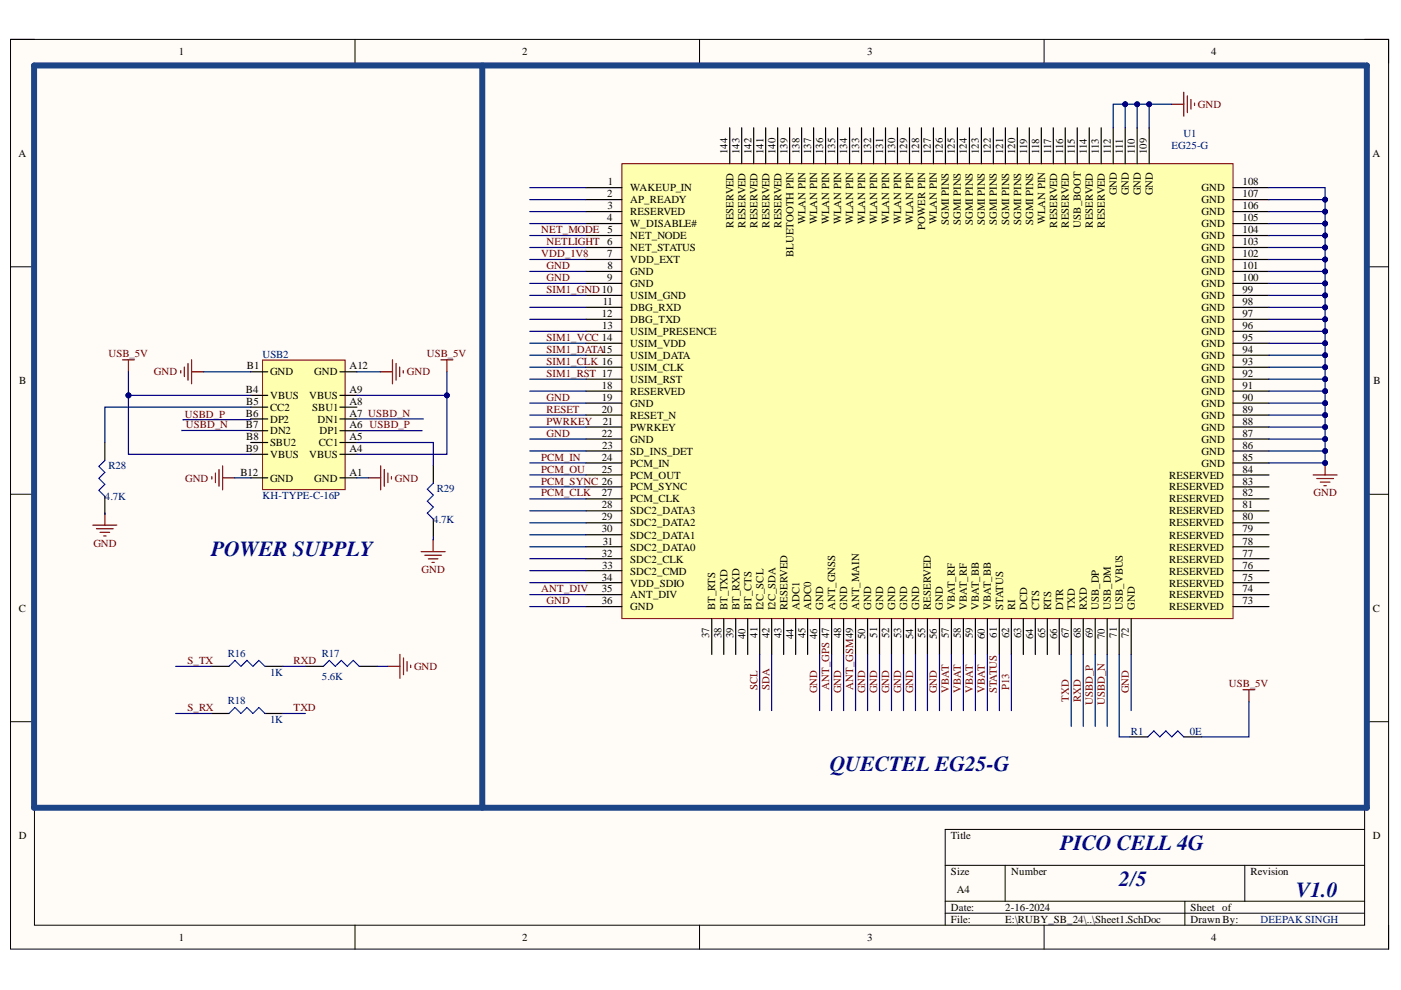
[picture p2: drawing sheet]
<svg xmlns="http://www.w3.org/2000/svg" width="297mm" height="210mm" viewBox="0 0 297 210" stroke-linecap="round" stroke-linejoin="round" font-family="sans-serif">
<defs><g id="words">
<g font-size="4.6" fill="#0c0087">
<text x="44.7" y="117.9">POWER SUPPLY</text>
<text x="175.9" y="163.5">QUECTEL EG25-G</text>
<text x="224.8" y="180.3">PICO CELL 4G</text>
<text x="237.3" y="187.8">2/5</text>
<text x="274.8" y="190.3">V1.0</text>
</g>
<g font-size="2.3">
<text x="37.9" y="11.7">1</text>
<text x="110.7" y="11.7">2</text>
<text x="183.9" y="11.7">3</text>
<text x="256.8" y="11.7">4</text>
<text x="3.9" y="33.3">A</text>
<text x="154.3" y="32.7" transform="rotate(-90 154.3 32.7)">144</text>
<text x="156.8" y="32.7" transform="rotate(-90 156.8 32.7)">143</text>
<text x="159.3" y="32.7" transform="rotate(-90 159.3 32.7)">142</text>
<text x="161.9" y="32.7" transform="rotate(-90 161.9 32.7)">141</text>
<text x="164.4" y="32.7" transform="rotate(-90 164.4 32.7)">140</text>
<text x="166.9" y="32.7" transform="rotate(-90 166.9 32.7)">139</text>
<text x="169.5" y="32.7" transform="rotate(-90 169.5 32.7)">138</text>
<text x="172" y="32.7" transform="rotate(-90 172 32.7)">137</text>
<text x="174.6" y="32.7" transform="rotate(-90 174.6 32.7)">136</text>
<text x="177.1" y="32.7" transform="rotate(-90 177.1 32.7)">135</text>
<text x="179.6" y="32.7" transform="rotate(-90 179.6 32.7)">134</text>
<text x="182.2" y="32.7" transform="rotate(-90 182.2 32.7)">133</text>
<text x="184.7" y="32.7" transform="rotate(-90 184.7 32.7)">132</text>
<text x="187.2" y="32.7" transform="rotate(-90 187.2 32.7)">131</text>
<text x="189.8" y="32.7" transform="rotate(-90 189.8 32.7)">130</text>
<text x="192.3" y="32.7" transform="rotate(-90 192.3 32.7)">129</text>
<text x="194.8" y="32.7" transform="rotate(-90 194.8 32.7)">128</text>
<text x="197.4" y="32.7" transform="rotate(-90 197.4 32.7)">127</text>
<text x="199.9" y="32.7" transform="rotate(-90 199.9 32.7)">126</text>
<text x="202.5" y="32.7" transform="rotate(-90 202.5 32.7)">125</text>
<text x="205" y="32.7" transform="rotate(-90 205 32.7)">124</text>
<text x="207.5" y="32.7" transform="rotate(-90 207.5 32.7)">123</text>
<text x="210.1" y="32.7" transform="rotate(-90 210.1 32.7)">122</text>
<text x="212.7" y="32.7" transform="rotate(-90 212.7 32.7)">121</text>
<text x="215.2" y="32.7" transform="rotate(-90 215.2 32.7)">120</text>
<text x="217.8" y="32.7" transform="rotate(-90 217.8 32.7)">119</text>
<text x="220.3" y="32.7" transform="rotate(-90 220.3 32.7)">118</text>
<text x="222.8" y="32.7" transform="rotate(-90 222.8 32.7)">117</text>
<text x="225.4" y="32.7" transform="rotate(-90 225.4 32.7)">116</text>
<text x="227.9" y="32.7" transform="rotate(-90 227.9 32.7)">115</text>
<text x="230.5" y="32.7" transform="rotate(-90 230.5 32.7)">114</text>
<text x="233" y="32.7" transform="rotate(-90 233 32.7)">113</text>
<text x="235.5" y="32.7" transform="rotate(-90 235.5 32.7)">112</text>
<text x="238.1" y="32.7" transform="rotate(-90 238.1 32.7)">111</text>
<text x="240.6" y="32.7" transform="rotate(-90 240.6 32.7)">110</text>
<text x="243.1" y="32.7" transform="rotate(-90 243.1 32.7)">109</text>
<text x="291" y="33.3">A</text>
<text x="128.7" y="41.8">2</text>
<text x="128.9" y="39.3">1</text>
<text x="133.6" y="40.6">WAKEUP_IN</text>
<text x="236.8" y="41.4" transform="rotate(-90 236.8 41.4)">GND</text>
<text x="239.3" y="41.4" transform="rotate(-90 239.3 41.4)">GND</text>
<text x="241.9" y="41.4" transform="rotate(-90 241.9 41.4)">GND</text>
<text x="244.4" y="41.4" transform="rotate(-90 244.4 41.4)">GND</text>
<text x="254.7" y="40.6">GND</text>
<text x="263.4" y="41.8">107</text>
<text x="263.4" y="39.3">108</text>
<text x="128.7" y="46.9">4</text>
<text x="128.8" y="44.4">3</text>
<text x="133.6" y="43.1">AP_READY</text>
<text x="133.6" y="45.6">RESERVED</text>
<text x="170.7" y="47.6" transform="rotate(-90 170.7 47.6)">WLAN PIN</text>
<text x="173.3" y="47.6" transform="rotate(-90 173.3 47.6)">WLAN PIN</text>
<text x="175.8" y="47.6" transform="rotate(-90 175.8 47.6)">WLAN PIN</text>
<text x="178.4" y="47.6" transform="rotate(-90 178.4 47.6)">WLAN PIN</text>
<text x="180.9" y="47.6" transform="rotate(-90 180.9 47.6)">WLAN PIN</text>
<text x="183.4" y="47.6" transform="rotate(-90 183.4 47.6)">WLAN PIN</text>
<text x="186" y="47.6" transform="rotate(-90 186 47.6)">WLAN PIN</text>
<text x="188.5" y="47.6" transform="rotate(-90 188.5 47.6)">WLAN PIN</text>
<text x="191" y="47.6" transform="rotate(-90 191 47.6)">WLAN PIN</text>
<text x="193.6" y="47.6" transform="rotate(-90 193.6 47.6)">WLAN PIN</text>
<text x="198.7" y="47.6" transform="rotate(-90 198.7 47.6)">WLAN PIN</text>
<text x="201.2" y="47.6" transform="rotate(-90 201.2 47.6)">SGMI PINS</text>
<text x="203.7" y="47.6" transform="rotate(-90 203.7 47.6)">SGMI PINS</text>
<text x="206.3" y="47.6" transform="rotate(-90 206.3 47.6)">SGMI PINS</text>
<text x="208.8" y="47.6" transform="rotate(-90 208.8 47.6)">SGMI PINS</text>
<text x="211.3" y="47.6" transform="rotate(-90 211.3 47.6)">SGMI PINS</text>
<text x="214" y="47.6" transform="rotate(-90 214 47.6)">SGMI PINS</text>
<text x="216.5" y="47.6" transform="rotate(-90 216.5 47.6)">SGMI PINS</text>
<text x="219" y="47.6" transform="rotate(-90 219 47.6)">SGMI PINS</text>
<text x="221.6" y="47.6" transform="rotate(-90 221.6 47.6)">WLAN PIN</text>
<text x="254.7" y="45.6">GND</text>
<text x="254.7" y="43.1">GND</text>
<text x="263.4" y="46.9">105</text>
<text x="263.4" y="44.4">106</text>
<text x="128.8" y="49.4">5</text>
<text x="133.6" y="48.2">W_DISABLE#</text>
<text x="133.6" y="50.7">NET_NODE</text>
<text x="133.6" y="53.2">NET_STATUS</text>
<text x="155.5" y="48.2" transform="rotate(-90 155.5 48.2)">RESERVED</text>
<text x="158.1" y="48.2" transform="rotate(-90 158.1 48.2)">RESERVED</text>
<text x="160.6" y="48.2" transform="rotate(-90 160.6 48.2)">RESERVED</text>
<text x="163.1" y="48.2" transform="rotate(-90 163.1 48.2)">RESERVED</text>
<text x="165.7" y="48.2" transform="rotate(-90 165.7 48.2)">RESERVED</text>
<text x="196.1" y="48.7" transform="rotate(-90 196.1 48.7)">POWER PIN</text>
<text x="224.1" y="48.2" transform="rotate(-90 224.1 48.2)">RESERVED</text>
<text x="226.6" y="48.2" transform="rotate(-90 226.6 48.2)">RESERVED</text>
<text x="229.2" y="48.2" transform="rotate(-90 229.2 48.2)">USB_BOOT</text>
<text x="231.7" y="48.2" transform="rotate(-90 231.7 48.2)">RESERVED</text>
<text x="234.3" y="48.2" transform="rotate(-90 234.3 48.2)">RESERVED</text>
<text x="254.7" y="53.2">GND</text>
<text x="254.7" y="50.7">GND</text>
<text x="254.7" y="48.2">GND</text>
<text x="263.4" y="52">103</text>
<text x="263.4" y="49.4">104</text>
<text x="128.7" y="54.6">7</text>
<text x="128.7" y="59.6">9</text>
<text x="128.8" y="57.1">8</text>
<text x="133.6" y="55.8">VDD_EXT</text>
<text x="133.6" y="58.4">GND</text>
<text x="168.2" y="54.5" transform="rotate(-90 168.2 54.5)">BLUETOOTH PIN</text>
<text x="254.7" y="58.4">GND</text>
<text x="254.7" y="55.8">GND</text>
<text x="263.4" y="59.6">100</text>
<text x="263.4" y="57.1">101</text>
<text x="263.4" y="54.6">102</text>
<text x="127.8" y="64.7">11</text>
<text x="133.6" y="60.9">GND</text>
<text x="133.6" y="63.4">USIM_GND</text>
<text x="133.6" y="66">DBG_RXD</text>
<text x="254.7" y="66">GND</text>
<text x="254.7" y="63.4">GND</text>
<text x="254.7" y="60.9">GND</text>
<text x="263.4" y="64.7">98</text>
<text x="263.4" y="62.2">99</text>
<text x="127.6" y="67.2">12</text>
<text x="127.7" y="69.8">13</text>
<text x="133.6" y="68.5">DBG_TXD</text>
<text x="133.6" y="71">USIM_PRESENCE</text>
<text x="254.7" y="71">GND</text>
<text x="254.7" y="68.5">GND</text>
<text x="263.4" y="69.8">96</text>
<text x="263.4" y="67.2">97</text>
<text x="133.6" y="73.6">USIM_VDD</text>
<text x="133.6" y="76.1">USIM_DATA</text>
<text x="254.7" y="76.1">GND</text>
<text x="254.7" y="73.6">GND</text>
<text x="263.4" y="77.4">93</text>
<text x="263.4" y="74.9">94</text>
<text x="263.4" y="72.3">95</text>
<text x="4.1" y="81.4">B</text>
<text x="52.1" y="83.4">B4</text>
<text x="52.3" y="78.3">B1</text>
<text x="57.3" y="79.6">GND</text>
<text x="66.6" y="79.6">GND</text>
<text x="74.1" y="83.4">A9</text>
<text x="74.1" y="78.3">A12</text>
<text x="127.6" y="82.5">18</text>
<text x="133.6" y="78.7">USIM_CLK</text>
<text x="133.6" y="81.2">USIM_RST</text>
<text x="133.6" y="83.7">RESERVED</text>
<text x="254.7" y="83.7">GND</text>
<text x="254.7" y="81.2">GND</text>
<text x="254.7" y="78.7">GND</text>
<text x="263.4" y="82.5">91</text>
<text x="263.4" y="79.9">92</text>
<text x="291.2" y="81.4">B</text>
<text x="52.1" y="88.4">B6</text>
<text x="52.2" y="85.8">B5</text>
<text x="57.3" y="84.7">VBUS</text>
<text x="57.3" y="87.1">CC2</text>
<text x="57.3" y="89.6">DP2</text>
<text x="65.5" y="84.7">VBUS</text>
<text x="66.2" y="87.1">SBU1</text>
<text x="67.3" y="89.6">DN1</text>
<text x="74.1" y="88.4">A7 USBD_N</text>
<text x="74.1" y="85.8">A8</text>
<text x="127.6" y="85">19</text>
<text x="127.6" y="87.5">20</text>
<text x="133.6" y="86.3">GND</text>
<text x="133.6" y="88.8">RESET_N</text>
<text x="254.7" y="88.8">GND</text>
<text x="254.7" y="86.3">GND</text>
<text x="263.4" y="87.5">89</text>
<text x="263.4" y="85">90</text>
<text x="52.1" y="90.8">B7</text>
<text x="52.1" y="95.8">B9</text>
<text x="52.2" y="93.4">B8</text>
<text x="57.3" y="92.1">DN2</text>
<text x="57.3" y="94.6">SBU2</text>
<text x="67.6" y="94.6">CC1</text>
<text x="67.7" y="92.1">DP1</text>
<text x="74.1" y="95.8">A4</text>
<text x="74.1" y="93.4">A5</text>
<text x="74.1" y="90.8">A6 USBD_P</text>
<text x="127.6" y="92.6">22</text>
<text x="127.7" y="95.1">23</text>
<text x="127.8" y="90.1">21</text>
<text x="133.6" y="91.3">PWRKEY</text>
<text x="133.6" y="93.9">GND</text>
<text x="254.7" y="93.9">GND</text>
<text x="254.7" y="91.3">GND</text>
<text x="263.4" y="95.1">86</text>
<text x="263.4" y="92.6">87</text>
<text x="263.4" y="90.1">88</text>
<text x="51" y="100.9">B12</text>
<text x="57.3" y="97.1">VBUS</text>
<text x="65.5" y="97.1">VBUS</text>
<text x="74.1" y="100.9">A1</text>
<text x="127.6" y="97.7">24</text>
<text x="127.6" y="100.2">25</text>
<text x="133.6" y="96.4">SD_INS_DET</text>
<text x="133.6" y="98.9">PCM_IN</text>
<text x="133.6" y="101.5">PCM_OUT</text>
<text x="247.9" y="101.5">RESERVED</text>
<text x="254.7" y="98.9">GND</text>
<text x="254.7" y="96.4">GND</text>
<text x="263.4" y="100.2">84</text>
<text x="263.4" y="97.7">85</text>
<text x="57.3" y="102.1">GND</text>
<text x="66.6" y="102.1">GND</text>
<text x="127.6" y="105.3">27</text>
<text x="127.6" y="107.8">28</text>
<text x="133.6" y="104">PCM_SYNC</text>
<text x="133.6" y="106.5">PCM_CLK</text>
<text x="247.9" y="106.5">RESERVED</text>
<text x="247.9" y="104">RESERVED</text>
<text x="263.4" y="107.8">81</text>
<text x="263.4" y="105.3">82</text>
<text x="263.4" y="102.7">83</text>
<text x="127.6" y="110.3">29</text>
<text x="127.6" y="112.9">30</text>
<text x="133.6" y="109.1">SDC2_DATA3</text>
<text x="133.6" y="111.6">SDC2_DATA2</text>
<text x="247.9" y="111.6">RESERVED</text>
<text x="247.9" y="109.1">RESERVED</text>
<text x="263.4" y="112.9">79</text>
<text x="263.4" y="110.3">80</text>
<text x="127.6" y="118">32</text>
<text x="127.8" y="115.5">31</text>
<text x="133.6" y="114.2">SDC2_DATA1</text>
<text x="133.6" y="116.8">SDC2_DATA0</text>
<text x="133.6" y="119.3">SDC2_CLK</text>
<text x="247.9" y="119.3">RESERVED</text>
<text x="247.9" y="116.8">RESERVED</text>
<text x="247.9" y="114.2">RESERVED</text>
<text x="263.4" y="118">77</text>
<text x="263.4" y="115.5">78</text>
<text x="127.6" y="123.1">34</text>
<text x="127.6" y="125.6">35</text>
<text x="127.7" y="120.6">33</text>
<text x="133.6" y="121.8">SDC2_CMD</text>
<text x="133.6" y="124.4">VDD_SDIO</text>
<text x="247.9" y="124.4">RESERVED</text>
<text x="247.9" y="121.8">RESERVED</text>
<text x="263.4" y="125.6">74</text>
<text x="263.4" y="123.1">75</text>
<text x="263.4" y="120.6">76</text>
<text x="4" y="129.7">C</text>
<text x="127.6" y="128.2">36</text>
<text x="133.6" y="126.9">ANT_DIV</text>
<text x="133.6" y="129.4">GND</text>
<text x="151.6" y="129.3" transform="rotate(-90 151.6 129.3)">BT_RTS</text>
<text x="154.3" y="129.3" transform="rotate(-90 154.3 129.3)">BT_TXD</text>
<text x="156.8" y="129.3" transform="rotate(-90 156.8 129.3)">BT_RXD</text>
<text x="159.3" y="129.3" transform="rotate(-90 159.3 129.3)">BT_CTS</text>
<text x="161.9" y="129.3" transform="rotate(-90 161.9 129.3)">I2C_SCL</text>
<text x="164.4" y="129.3" transform="rotate(-90 164.4 129.3)">I2C_SDA</text>
<text x="166.9" y="129.3" transform="rotate(-90 166.9 129.3)">RESERVED</text>
<text x="169.5" y="129.3" transform="rotate(-90 169.5 129.3)">ADC1</text>
<text x="172" y="129.3" transform="rotate(-90 172 129.3)">ADC0</text>
<text x="174.6" y="129.3" transform="rotate(-90 174.6 129.3)">GND</text>
<text x="177.1" y="129.3" transform="rotate(-90 177.1 129.3)">ANT_GNSS</text>
<text x="179.6" y="129.3" transform="rotate(-90 179.6 129.3)">GND</text>
<text x="182.2" y="129.3" transform="rotate(-90 182.2 129.3)">ANT_MAIN</text>
<text x="184.7" y="129.3" transform="rotate(-90 184.7 129.3)">GND</text>
<text x="187.2" y="129.3" transform="rotate(-90 187.2 129.3)">GND</text>
<text x="189.8" y="129.3" transform="rotate(-90 189.8 129.3)">GND</text>
<text x="192.3" y="129.3" transform="rotate(-90 192.3 129.3)">GND</text>
<text x="194.8" y="129.3" transform="rotate(-90 194.8 129.3)">GND</text>
<text x="197.4" y="129.3" transform="rotate(-90 197.4 129.3)">RESERVED</text>
<text x="199.9" y="129.3" transform="rotate(-90 199.9 129.3)">GND</text>
<text x="202.5" y="129.3" transform="rotate(-90 202.5 129.3)">VBAT_RF</text>
<text x="205" y="129.3" transform="rotate(-90 205 129.3)">VBAT_RF</text>
<text x="207.5" y="129.3" transform="rotate(-90 207.5 129.3)">VBAT_BB</text>
<text x="210.1" y="129.3" transform="rotate(-90 210.1 129.3)">VBAT_BB</text>
<text x="212.7" y="129.3" transform="rotate(-90 212.7 129.3)">STATUS</text>
<text x="215.2" y="129.3" transform="rotate(-90 215.2 129.3)">RI</text>
<text x="217.8" y="129.3" transform="rotate(-90 217.8 129.3)">DCD</text>
<text x="220.3" y="129.3" transform="rotate(-90 220.3 129.3)">CTS</text>
<text x="222.8" y="129.3" transform="rotate(-90 222.8 129.3)">RTS</text>
<text x="225.4" y="129.3" transform="rotate(-90 225.4 129.3)">DTR</text>
<text x="227.9" y="129.3" transform="rotate(-90 227.9 129.3)">TXD</text>
<text x="230.5" y="129.3" transform="rotate(-90 230.5 129.3)">RXD</text>
<text x="233" y="129.3" transform="rotate(-90 233 129.3)">USB_DP</text>
<text x="235.5" y="129.3" transform="rotate(-90 235.5 129.3)">USB_DM</text>
<text x="238.1" y="129.3" transform="rotate(-90 238.1 129.3)">USB_VBUS</text>
<text x="240.6" y="129.3" transform="rotate(-90 240.6 129.3)">GND</text>
<text x="247.9" y="129.4">RESERVED</text>
<text x="247.9" y="126.9">RESERVED</text>
<text x="263.4" y="128.2">73</text>
<text x="291.1" y="129.7">C</text>
<text x="150.4" y="135.3" transform="rotate(-90 150.4 135.3)">37</text>
<text x="153" y="135.3" transform="rotate(-90 153 135.3)">38</text>
<text x="155.5" y="135.3" transform="rotate(-90 155.5 135.3)">39</text>
<text x="158.1" y="135.4" transform="rotate(-90 158.1 135.4)">40</text>
<text x="160.6" y="135.2" transform="rotate(-90 160.6 135.2)">41</text>
<text x="163.1" y="135.3" transform="rotate(-90 163.1 135.3)">42</text>
<text x="165.7" y="135.3" transform="rotate(-90 165.7 135.3)">43</text>
<text x="168.2" y="135.4" transform="rotate(-90 168.2 135.4)">44</text>
<text x="170.7" y="135.3" transform="rotate(-90 170.7 135.3)">45</text>
<text x="173.3" y="135.4" transform="rotate(-90 173.3 135.4)">46</text>
<text x="178.4" y="135.3" transform="rotate(-90 178.4 135.3)">48</text>
<text x="183.4" y="135.4" transform="rotate(-90 183.4 135.4)">50</text>
<text x="186" y="135.2" transform="rotate(-90 186 135.2)">51</text>
<text x="188.5" y="135.3" transform="rotate(-90 188.5 135.3)">52</text>
<text x="191" y="135.3" transform="rotate(-90 191 135.3)">53</text>
<text x="193.6" y="135.4" transform="rotate(-90 193.6 135.4)">54</text>
<text x="196.1" y="135.3" transform="rotate(-90 196.1 135.3)">55</text>
<text x="198.7" y="135.4" transform="rotate(-90 198.7 135.4)">56</text>
<text x="201.2" y="135.3" transform="rotate(-90 201.2 135.3)">57</text>
<text x="203.7" y="135.3" transform="rotate(-90 203.7 135.3)">58</text>
<text x="206.3" y="135.3" transform="rotate(-90 206.3 135.3)">59</text>
<text x="208.8" y="135.4" transform="rotate(-90 208.8 135.4)">60</text>
<text x="211.3" y="135.2" transform="rotate(-90 211.3 135.2)">61</text>
<text x="214" y="135.3" transform="rotate(-90 214 135.3)">62</text>
<text x="216.5" y="135.3" transform="rotate(-90 216.5 135.3)">63</text>
<text x="219" y="135.4" transform="rotate(-90 219 135.4)">64</text>
<text x="221.6" y="135.3" transform="rotate(-90 221.6 135.3)">65</text>
<text x="224.1" y="135.4" transform="rotate(-90 224.1 135.4)">66</text>
<text x="226.6" y="135.3" transform="rotate(-90 226.6 135.3)">67</text>
<text x="229.2" y="135.3" transform="rotate(-90 229.2 135.3)">68</text>
<text x="231.7" y="135.3" transform="rotate(-90 231.7 135.3)">69</text>
<text x="234.3" y="135.4" transform="rotate(-90 234.3 135.4)">70</text>
<text x="236.8" y="135.2" transform="rotate(-90 236.8 135.2)">71</text>
<text x="239.3" y="135.3" transform="rotate(-90 239.3 135.3)">72</text>
<text x="4" y="177.9">D</text>
<text x="201.6" y="177.9">Title</text>
<text x="291.1" y="177.9">D</text>
<text x="201.6" y="185.5">Size</text>
<text x="214.4" y="185.5">Number</text>
<text x="265.1" y="185.5">Revision</text>
<text x="202.9" y="189.3">A4</text>
<text x="201.6" y="193.1">Date:</text>
<text x="201.6" y="195.7">File:</text>
<text x="213.1" y="193.1">2-16-2024</text>
<text x="213.1" y="195.7">E:\RUBY_SB_24\..\Sheet1.SchDoc</text>
<text x="252.4" y="193.1">Sheet of</text>
<text x="252.4" y="195.7">Drawn By:</text>
<text x="37.9" y="199.5">1</text>
<text x="110.7" y="199.5">2</text>
<text x="183.9" y="199.5">3</text>
<text x="256.8" y="199.5">4</text>
</g>
<g font-size="2.3" fill="#800000">
<text x="254" y="22.9">GND</text>
<text x="114.8" y="49.4">NET_MODE</text>
<text x="115.9" y="52">NETLIGHT 6</text>
<text x="114.8" y="54.6">VDD_1V8</text>
<text x="115.9" y="57.1">GND</text>
<text x="115.9" y="59.6">GND</text>
<text x="115.9" y="62.2">SIM1_GND 10</text>
<text x="23" y="75.8">USB_5V</text>
<text x="90.5" y="75.8">USB_5V</text>
<text x="115.9" y="72.3">SIM1_VCC 14</text>
<text x="115.9" y="74.9">SIM1_DATA15</text>
<text x="115.9" y="77.4">SIM1_CLK 16</text>
<text x="32.6" y="79.6">GND</text>
<text x="86.3" y="79.6">GND</text>
<text x="115.9" y="79.9">SIM1_RST 17</text>
<text x="39.2" y="88.5">USBD_P</text>
<text x="115.9" y="85">GND</text>
<text x="115.9" y="87.5">RESET</text>
<text x="39.4" y="90.8">USBD_N</text>
<text x="115.9" y="92.6">GND</text>
<text x="115.9" y="90.1">PWRKEY</text>
<text x="114.8" y="100.2">PCM_OU</text>
<text x="114.8" y="97.7">PCM_IN</text>
<text x="39.2" y="102.1">GND</text>
<text x="83.7" y="102.1">GND</text>
<text x="114.8" y="102.8">PCM_SYNC 26</text>
<text x="114.8" y="105.3">PCM_CLK</text>
<text x="278.5" y="105.3">GND</text>
<text x="19.8" y="115.9">GND</text>
<text x="89.4" y="121.6">GND</text>
<text x="114.8" y="125.6">ANT_DIV</text>
<text x="115.9" y="128.2">GND</text>
<text x="39.7" y="140.8">S_TX</text>
<text x="62.2" y="140.8">RXD</text>
<text x="87.8" y="142.1">GND</text>
<text x="160.6" y="146.2" transform="rotate(-90 160.6 146.2)">SCL</text>
<text x="163.1" y="146.2" transform="rotate(-90 163.1 146.2)">SDA</text>
<text x="173.3" y="147" transform="rotate(-90 173.3 147)">GND</text>
<text x="175.8" y="146.2" transform="rotate(-90 175.8 146.2)">ANT_GPS 47</text>
<text x="178.4" y="147" transform="rotate(-90 178.4 147)">GND</text>
<text x="180.9" y="146.2" transform="rotate(-90 180.9 146.2)">ANT_GSM49</text>
<text x="183.4" y="147" transform="rotate(-90 183.4 147)">GND</text>
<text x="186" y="147" transform="rotate(-90 186 147)">GND</text>
<text x="188.5" y="147" transform="rotate(-90 188.5 147)">GND</text>
<text x="191" y="147" transform="rotate(-90 191 147)">GND</text>
<text x="193.6" y="147" transform="rotate(-90 193.6 147)">GND</text>
<text x="198.7" y="147" transform="rotate(-90 198.7 147)">GND</text>
<text x="201.2" y="147" transform="rotate(-90 201.2 147)">VBAT</text>
<text x="203.7" y="147" transform="rotate(-90 203.7 147)">VBAT</text>
<text x="206.3" y="147" transform="rotate(-90 206.3 147)">VBAT</text>
<text x="208.8" y="147" transform="rotate(-90 208.8 147)">VBAT</text>
<text x="211.3" y="147" transform="rotate(-90 211.3 147)">STATUS</text>
<text x="214" y="146.2" transform="rotate(-90 214 146.2)">P13</text>
<text x="226.6" y="148.8" transform="rotate(-90 226.6 148.8)">TXD</text>
<text x="229.2" y="148.8" transform="rotate(-90 229.2 148.8)">RXD</text>
<text x="231.7" y="149.5" transform="rotate(-90 231.7 149.5)">USBD_P</text>
<text x="234.3" y="149.5" transform="rotate(-90 234.3 149.5)">USBD_N</text>
<text x="239.3" y="147" transform="rotate(-90 239.3 147)">GND</text>
<text x="260.6" y="145.7">USB_5V</text>
<text x="39.7" y="150.8">S_RX</text>
<text x="62.2" y="150.8">TXD</text>
</g>
<g font-size="2.3" fill="#000080">
<text x="250.9" y="29.1">U1</text>
<text x="248.4" y="31.6">EG25-G</text>
<text x="55.6" y="75.9">USB2</text>
<text x="23" y="99.4">R28</text>
<text x="22.2" y="106.1">4.7K</text>
<text x="55.6" y="105.9">KH-TYPE-C-16P</text>
<text x="92.6" y="104.3">R29</text>
<text x="91.8" y="110.9">4.7K</text>
<text x="48.3" y="139.3">R16</text>
<text x="57.3" y="143.3">1K</text>
<text x="68.2" y="139.3">R17</text>
<text x="48.3" y="149.3">R18</text>
<text x="68.2" y="144.1">5.6K</text>
<text x="57.3" y="153.3">1K</text>
<text x="239.8" y="155.8">R1</text>
<text x="252.3" y="155.8">0E</text>
</g>
<text font-size="2.3" fill="#0c0087" x="267.2" y="195.7">DEEPAK SINGH</text>
</g></defs>
<path d="M2.2 8.4h292.2v192.8h-292.2z" fill-rule="evenodd" fill="#fffcf8"/>
<path d="M2.2 8.4h292.2v192.8h-292.2z" fill="none" stroke="#000" stroke-width=".21"/>
<path d="M7.3 13.4h282v182.8h-282z" fill-rule="evenodd" fill="#fffcf8"/>
<g fill="none" stroke="#000" stroke-width=".21">
<path d="M2.2 8.3h5.1M7.3 13.4h282v182.8h-282zM75.3 8.3v5.1M148.3 8.3v5.1M221.4 8.4v5M289.3 8.4h5.1v5M2.2 56.6h5.1M289.3 56.6h5.1M2.2 104.8h5.1M289.3 104.8h5.1M2.2 153h5.1M289.3 153h5.1"/>
<path d="M289.3 175.9h-88.9v20.3M75.3 196.2v5M148.3 196.2v5M200.4 183.5h88.9M200.4 191.1h88.9M200.4 193.6h88.9M213.1 183.5v7.6M221.4 196.2v5M251.2 191.1v5.1M263.9 183.5v7.6M294.4 196.2v5"/>
</g>
<path d="M131.9 34.7h129.5v96.5h-129.5z" fill-rule="evenodd" fill="#ffffb0"/>
<path d="M131.9 34.7h129.5v96.5h-129.5z" fill="none" stroke="#800000" stroke-width=".21"/>
<g fill="none" stroke="#000" stroke-width=".25">
<path d="M124.2 39.8h7.7M154.7 27.1v7.6M157.3 27.1v7.6M159.8 27.1v7.6M162.3 27.1v7.6M164.9 27.1v7.6M167.4 27.1v7.6M170 27.1v7.6M172.5 27.1v7.6M175 27.1v7.6M177.6 27.1v7.6M180.1 27.1v7.6"/>
<path d="M182.7 27.1v7.6M185.2 27.1v7.6M187.7 27.1v7.6M190.3 27.1v7.6M192.8 27.1v7.6M195.4 27.1v7.6M197.9 27.1v7.6M200.5 27.1v7.6M203 27.1v7.6M205.5 27.1v7.6M208.1 27.1v7.6M210.6 27.1v7.6"/>
<path d="M213.2 27.1v7.6M215.7 27.1v7.6M218.2 27.1v7.6M220.8 27.1v7.6M223.3 27.1v7.6M225.9 27.1v7.6M228.4 27.1v7.6M230.9 27.1v7.6M233.5 27.1v7.6M236 27.1v7.6M238.6 27.1v7.6M241.1 27.1v7.6"/>
<path d="M243.6 27.1v7.6M261.4 39.8h7.6M124.2 42.3h7.7M124.2 44.9h7.7M124.2 47.4h7.7M124.2 49.9h7.7M124.2 52.5h7.7M124.2 55h7.7M124.2 57.5h7.7M261.4 44.9h7.6M261.4 47.4h7.6M261.4 49.9h7.6"/>
<path d="M261.4 52.5h7.6M261.4 55h7.6M261.4 57.6h7.6M261.4 42.3h7.6M124.2 60.1h7.7M124.2 62.6h7.7M124.2 65.2h7.7M124.2 67.7h7.7M124.2 70.2h7.7M124.2 72.8h7.7M124.2 75.3h7.7M124.2 77.9h7.7"/>
<path d="M261.4 60.1h7.6M261.4 62.6h7.6M261.4 65.2h7.6M261.4 67.7h7.6M261.4 70.2h7.6M261.4 72.8h7.6M261.4 75.3h7.6M261.4 77.9h7.6M124.2 80.4h7.7M124.2 82.9h7.7M124.2 85.5h7.7M124.2 88h7.7"/>
<path d="M124.2 90.5h7.7M124.2 93.1h7.7M124.2 95.6h7.7M124.2 98.2h7.7M261.4 80.4h7.6M261.4 82.9h7.6M261.4 88h7.6M261.4 90.5h7.6M261.4 93.1h7.6M261.4 95.6h7.6M261.4 98.2h7.6M261.4 85.5h7.6"/>
<path d="M124.2 100.7h7.7M124.2 103.2h7.7M124.2 105.8h7.7M124.2 108.3h7.7M124.2 110.9h7.7M124.2 113.4h7.7M124.2 115.9h7.7M124.2 118.5h7.7M261.4 100.7h7.6M261.4 103.2h7.6M261.4 105.8h7.6M261.4 110.9h7.6"/>
<path d="M261.4 113.4h7.6M261.4 115.9h7.6M261.4 118.5h7.6M261.4 108.3h7.6M124.2 121h7.7M124.2 123.5h7.7M124.2 126.1h7.7M124.2 128.6h7.7M150.9 131.2v7.6M153.4 131.2v7.6M156 131.2v7.6M158.5 131.2v7.6"/>
<path d="M161.1 131.2v7.6M163.6 131.2v7.6M166.1 131.2v7.6M168.7 131.2v7.6M171.2 131.2v7.6M173.8 131.2v7.6M176.3 131.2v7.6M178.9 131.2v7.6M181.4 131.2v7.6M183.9 131.2v7.6M186.5 131.2v7.6M189 131.2v7.6"/>
<path d="M191.6 131.2v7.6M194.1 131.2v7.6M196.6 131.2v7.6M199.2 131.2v7.6M201.7 131.2v7.6M204.3 131.2v7.6M206.8 131.2v7.6M209.3 131.2v7.6M211.9 131.2v7.6M214.4 131.2v7.6M217 131.2v7.6M219.5 131.2v7.6"/>
<path d="M222 131.2v7.6M224.6 131.2v7.6M227.1 131.2v7.6M229.7 131.2v7.6M232.2 131.2v7.6M234.7 131.2v7.6M237.3 131.2v7.6M239.8 131.2v7.6M261.4 121h7.6M261.4 123.5h7.6M261.4 126.1h7.6M261.4 128.6h7.6"/>
</g>
<path d="M281 98.2v2.5M278.4 100.7h5.1M279.2 101.5h3.5M279.9 102.2h2.1M280.7 103h.5" fill="none" stroke="#800000" stroke-width=".25"/>
<circle cx="281" cy="98.2" r=".51" fill="#000080"/>
<circle cx="281" cy="98.2" r=".51" fill="none" stroke="#000080" stroke-width=".21"/>
<g fill="none" stroke="#800000" stroke-width=".25">
<path d="M251 19.6v5M248.4 22.1h2.6M251.7 20.3v3.6M252.5 21.1v2M253.3 21.9v.5M38.3 78.6v.5M39.1 77.8v2M39.9 77.1v3.5M40.6 78.8h2.6M40.6 76.3v5.1M80.7 78.8h2.5M83.2 76.3v5.1"/>
<path d="M84 77.1v3.5M84.7 77.8v2M85.5 78.6v.5M93.5 76.3h2.5M94.8 76.3v2.5M46.4 99.5v3.6M47.2 98.8v5.1M80.7 98.8v5.1M81.5 99.5v3.6M44.9 101.1v.5M45.7 100.3v2M47.2 101.3h2.5"/>
<path d="M78.2 101.3h2.5M82.2 100.3v2M83 101.1v.5"/>
</g>
<path d="M243.4 156.2l1.2-1.2 1.3 1.2 1.3-1.2 1.2 1.2 1.3-1.2 1.3 1.2" fill="none" stroke="#00f" stroke-width=".25"/>
<path d="M239.6 156.2h3.8M251 156.2h3.8" fill="none" stroke="#000" stroke-width=".25"/>
<path d="M55.7 76.3h17.5v27.5h-17.5z" fill-rule="evenodd" fill="#ffffb0"/>
<path d="M55.7 76.3h17.5v27.5h-17.5z" fill="none" stroke="#800000" stroke-width=".21"/>
<g fill="none" stroke="#000" stroke-width=".25">
<path d="M53.2 78.8h3.6M72.1 78.8h3.6M22.2 93.8v3.8M53.2 83.8h3.6M53.2 86.3h3.6M53.2 88.8h3.6M53.2 91.3h3.6M53.2 93.8h3.6M53.2 96.3h3.6M72.1 83.8h3.6M72.1 86.3h3.6M72.1 88.8h3.6"/>
<path d="M72.1 91.3h3.6M72.1 93.8h3.6M72.1 96.3h3.6M91.9 98.6v3.8M22.2 105.2v3.8M53.2 101.3h3.6M72.1 101.3h3.6M91.9 110.1v3.8"/>
</g>
<path d="M22.2 97.6l-1.2 1.3 1.2 1.3-1.2 1.2 1.2 1.3-1.2 1.3 1.2 1.2M91.9 102.4l-1.3 1.3 1.3 1.3-1.3 1.3 1.3 1.2-1.3 1.3 1.3 1.3" fill="none" stroke="#00f" stroke-width=".25"/>
<g fill="none" stroke="#800000" stroke-width=".25">
<path d="M26 76.3h2.5M27.2 76.3v2.5M19.7 111.3h5.1M20.5 112.1h3.5M21.2 112.9h2M22 113.6h.5M22.2 108.8v2.5M89.3 117h5.1M90.1 117.7h3.5M90.8 118.5h2M91.6 119.2h.5M91.8 114.4v2.6"/>
<path d="M263.5 146.2h2.6M264.8 146.2v2.6"/>
</g>
<path d="M7.2 13.9h282.6v157.4h-282.6zM102.3 13.9v157.4" fill="none" stroke="#1c4587" stroke-width="1.3"/>
<path d="M269 42.3h12" fill="none" stroke="#000080" stroke-width=".25"/>
<circle cx="281" cy="42.3" r=".51" fill="#000080"/>
<circle cx="281" cy="42.3" r=".51" fill="none" stroke="#000080" stroke-width=".21"/>
<path d="M269 44.9h12" fill="none" stroke="#000080" stroke-width=".25"/>
<circle cx="281" cy="44.9" r=".51" fill="#000080"/>
<circle cx="281" cy="44.9" r=".51" fill="none" stroke="#000080" stroke-width=".21"/>
<path d="M269 47.4h12" fill="none" stroke="#000080" stroke-width=".25"/>
<circle cx="281" cy="47.4" r=".51" fill="#000080"/>
<circle cx="281" cy="47.4" r=".51" fill="none" stroke="#000080" stroke-width=".21"/>
<path d="M269 49.9h12" fill="none" stroke="#000080" stroke-width=".25"/>
<circle cx="281" cy="49.9" r=".51" fill="#000080"/>
<circle cx="281" cy="49.9" r=".51" fill="none" stroke="#000080" stroke-width=".21"/>
<path d="M269 52.5h12" fill="none" stroke="#000080" stroke-width=".25"/>
<circle cx="281" cy="52.5" r=".51" fill="#000080"/>
<circle cx="281" cy="52.5" r=".51" fill="none" stroke="#000080" stroke-width=".21"/>
<path d="M269 55h12" fill="none" stroke="#000080" stroke-width=".25"/>
<circle cx="281" cy="55" r=".51" fill="#000080"/>
<circle cx="281" cy="55" r=".51" fill="none" stroke="#000080" stroke-width=".21"/>
<path d="M269 57.6h12" fill="none" stroke="#000080" stroke-width=".25"/>
<circle cx="281" cy="57.6" r=".51" fill="#000080"/>
<circle cx="281" cy="57.6" r=".51" fill="none" stroke="#000080" stroke-width=".21"/>
<path d="M269 60.1h12" fill="none" stroke="#000080" stroke-width=".25"/>
<circle cx="281" cy="60.1" r=".51" fill="#000080"/>
<circle cx="281" cy="60.1" r=".51" fill="none" stroke="#000080" stroke-width=".21"/>
<path d="M269 62.6h12" fill="none" stroke="#000080" stroke-width=".25"/>
<circle cx="281" cy="62.6" r=".51" fill="#000080"/>
<circle cx="281" cy="62.6" r=".51" fill="none" stroke="#000080" stroke-width=".21"/>
<path d="M269 65.2h12" fill="none" stroke="#000080" stroke-width=".25"/>
<circle cx="281" cy="65.2" r=".51" fill="#000080"/>
<circle cx="281" cy="65.2" r=".51" fill="none" stroke="#000080" stroke-width=".21"/>
<path d="M269 67.7h12" fill="none" stroke="#000080" stroke-width=".25"/>
<circle cx="281" cy="67.7" r=".51" fill="#000080"/>
<circle cx="281" cy="67.7" r=".51" fill="none" stroke="#000080" stroke-width=".21"/>
<path d="M269 70.2h12" fill="none" stroke="#000080" stroke-width=".25"/>
<circle cx="281" cy="70.2" r=".51" fill="#000080"/>
<circle cx="281" cy="70.2" r=".51" fill="none" stroke="#000080" stroke-width=".21"/>
<path d="M269 72.8h12" fill="none" stroke="#000080" stroke-width=".25"/>
<circle cx="281" cy="72.8" r=".51" fill="#000080"/>
<circle cx="281" cy="72.8" r=".51" fill="none" stroke="#000080" stroke-width=".21"/>
<path d="M269 75.3h12" fill="none" stroke="#000080" stroke-width=".25"/>
<circle cx="281" cy="75.3" r=".51" fill="#000080"/>
<circle cx="281" cy="75.3" r=".51" fill="none" stroke="#000080" stroke-width=".21"/>
<path d="M269 77.9h12" fill="none" stroke="#000080" stroke-width=".25"/>
<circle cx="281" cy="77.9" r=".51" fill="#000080"/>
<circle cx="281" cy="77.9" r=".51" fill="none" stroke="#000080" stroke-width=".21"/>
<path d="M269 80.4h12" fill="none" stroke="#000080" stroke-width=".25"/>
<circle cx="281" cy="80.4" r=".51" fill="#000080"/>
<circle cx="281" cy="80.4" r=".51" fill="none" stroke="#000080" stroke-width=".21"/>
<path d="M269 82.9h12" fill="none" stroke="#000080" stroke-width=".25"/>
<circle cx="281" cy="82.9" r=".51" fill="#000080"/>
<circle cx="281" cy="82.9" r=".51" fill="none" stroke="#000080" stroke-width=".21"/>
<path d="M269 85.5h12" fill="none" stroke="#000080" stroke-width=".25"/>
<circle cx="281" cy="85.5" r=".51" fill="#000080"/>
<circle cx="281" cy="85.5" r=".51" fill="none" stroke="#000080" stroke-width=".21"/>
<path d="M269 88h12" fill="none" stroke="#000080" stroke-width=".25"/>
<circle cx="281" cy="88" r=".51" fill="#000080"/>
<circle cx="281" cy="88" r=".51" fill="none" stroke="#000080" stroke-width=".21"/>
<path d="M269 90.5h12" fill="none" stroke="#000080" stroke-width=".25"/>
<circle cx="281" cy="90.5" r=".51" fill="#000080"/>
<circle cx="281" cy="90.5" r=".51" fill="none" stroke="#000080" stroke-width=".21"/>
<path d="M269 93.1h12" fill="none" stroke="#000080" stroke-width=".25"/>
<circle cx="281" cy="93.1" r=".51" fill="#000080"/>
<circle cx="281" cy="93.1" r=".51" fill="none" stroke="#000080" stroke-width=".21"/>
<path d="M269 95.6h12" fill="none" stroke="#000080" stroke-width=".25"/>
<circle cx="281" cy="95.6" r=".51" fill="#000080"/>
<circle cx="281" cy="95.6" r=".51" fill="none" stroke="#000080" stroke-width=".21"/>
<g fill="none" stroke="#000080" stroke-width=".25">
<path d="M112.3 39.8h11.9M241.1 22.1h2.5v5M112.3 57.5h11.9M112.3 55h11.9M112.3 52.5h11.9M112.3 49.9h11.9M112.3 47.4h11.9M112.3 44.9h11.9M112.3 42.3h11.9M112.3 77.9h11.9M112.3 75.3h11.9M112.3 72.8h11.9"/>
<path d="M112.3 70.2h11.9M112.3 67.7h11.9M112.3 65.2h11.9M112.3 62.6h11.9M112.3 60.1h11.9M112.3 98.2h11.9M112.3 95.6h11.9M112.3 93.1h11.9M112.3 90.5h11.9M112.3 88h11.9M112.3 85.5h11.9M112.3 82.9h11.9"/>
<path d="M112.3 80.4h11.9M112.3 118.5h11.9M112.3 115.9h11.9M112.3 113.4h11.9M112.3 110.9h11.9M112.3 108.3h11.9M112.3 105.8h11.9M112.3 103.2h11.9M112.3 100.7h11.9M112.3 128.6h11.9M112.3 126.1h11.9M112.3 123.5h11.9"/>
<path d="M112.3 121h11.9M173.8 138.8v11.9M176.3 138.8v11.9M178.9 138.8v11.9M181.4 138.8v11.9M183.9 138.8v11.9M186.5 138.8v11.9M189 138.8v11.9M191.6 138.8v11.9M194.1 138.8v11.9M196.6 138.8v11.9M199.2 138.8v11.9"/>
<path d="M201.7 138.8v11.9M204.3 138.8v11.9M206.8 138.8v11.9M209.3 138.8v11.9M211.9 138.8v11.9M239.8 138.8v11.9"/>
</g>
<circle cx="243.6" cy="22.1" r=".51" fill="#000080"/>
<circle cx="243.6" cy="22.1" r=".51" fill="none" stroke="#000080" stroke-width=".21"/>
<circle cx="241.1" cy="22.1" r=".51" fill="#000080"/>
<circle cx="241.1" cy="22.1" r=".51" fill="none" stroke="#000080" stroke-width=".21"/>
<path d="M238.6 22.1h-2.6v5" fill="none" stroke="#000080" stroke-width=".25"/>
<circle cx="238.6" cy="22.1" r=".51" fill="#000080"/>
<circle cx="238.6" cy="22.1" r=".51" fill="none" stroke="#000080" stroke-width=".21"/>
<path d="M238.6 27.1v-5h2.5v5" fill="none" stroke="#000080" stroke-width=".25"/>
<circle cx="238.6" cy="22.1" r=".51" fill="#000080"/>
<circle cx="238.6" cy="22.1" r=".51" fill="none" stroke="#000080" stroke-width=".21"/>
<circle cx="241.1" cy="22.1" r=".51" fill="#000080"/>
<circle cx="241.1" cy="22.1" r=".51" fill="none" stroke="#000080" stroke-width=".21"/>
<path d="M243.6 22.1h4.8" fill="none" stroke="#000080" stroke-width=".25"/>
<circle cx="243.6" cy="22.1" r=".51" fill="#000080"/>
<circle cx="243.6" cy="22.1" r=".51" fill="none" stroke="#000080" stroke-width=".21"/>
<g fill="none" stroke="#000080" stroke-width=".25">
<path d="M43.2 78.8h10M75.7 78.8h5M27.2 83.8v12.5h26M53.2 91.3h-14.6M49.7 101.3h3.5M75.7 101.3h2.5M161.1 138.8v11.9M163.6 138.8v11.9M214.4 138.8v11.9M227.1 138.8v15.2M229.7 138.8v15.2M232.2 138.8v15.2"/>
<path d="M234.7 138.8v15.2M237.3 138.8v17.4h2.3M264.8 148.8v7.4h-10"/>
</g>
<circle cx="27.2" cy="83.8" r=".51" fill="#000080"/>
<circle cx="27.2" cy="83.8" r=".51" fill="none" stroke="#000080" stroke-width=".21"/>
<path d="M94.8 83.8v12.5h-19.1" fill="none" stroke="#000080" stroke-width=".25"/>
<circle cx="94.8" cy="83.8" r=".51" fill="#000080"/>
<circle cx="94.8" cy="83.8" r=".51" fill="none" stroke="#000080" stroke-width=".21"/>
<path d="M94.8 78.8v5h-19.1M53.2 86.3h-31v7.5M75.7 93.8h16.2v4.8M91.9 113.9l-.1 .5" fill="none" stroke="#000080" stroke-width=".25"/>
<circle cx="94.8" cy="83.8" r=".51" fill="#000080"/>
<circle cx="94.8" cy="83.8" r=".51" fill="none" stroke="#000080" stroke-width=".21"/>
<path d="M269 39.8h12v58.4h-12M53.2 88.8v.2h-14.4M75.7 88.8h14.1M75.7 91.3h13.8M22.2 108.8v.2" fill="none" stroke="#000080" stroke-width=".25"/>
<circle cx="281" cy="42.3" r=".51" fill="#000080"/>
<circle cx="281" cy="42.3" r=".51" fill="none" stroke="#000080" stroke-width=".21"/>
<circle cx="281" cy="44.9" r=".51" fill="#000080"/>
<circle cx="281" cy="44.9" r=".51" fill="none" stroke="#000080" stroke-width=".21"/>
<circle cx="281" cy="47.4" r=".51" fill="#000080"/>
<circle cx="281" cy="47.4" r=".51" fill="none" stroke="#000080" stroke-width=".21"/>
<circle cx="281" cy="49.9" r=".51" fill="#000080"/>
<circle cx="281" cy="49.9" r=".51" fill="none" stroke="#000080" stroke-width=".21"/>
<circle cx="281" cy="52.5" r=".51" fill="#000080"/>
<circle cx="281" cy="52.5" r=".51" fill="none" stroke="#000080" stroke-width=".21"/>
<circle cx="281" cy="55" r=".51" fill="#000080"/>
<circle cx="281" cy="55" r=".51" fill="none" stroke="#000080" stroke-width=".21"/>
<circle cx="281" cy="57.6" r=".51" fill="#000080"/>
<circle cx="281" cy="57.6" r=".51" fill="none" stroke="#000080" stroke-width=".21"/>
<circle cx="281" cy="60.1" r=".51" fill="#000080"/>
<circle cx="281" cy="60.1" r=".51" fill="none" stroke="#000080" stroke-width=".21"/>
<circle cx="281" cy="62.6" r=".51" fill="#000080"/>
<circle cx="281" cy="62.6" r=".51" fill="none" stroke="#000080" stroke-width=".21"/>
<circle cx="281" cy="65.2" r=".51" fill="#000080"/>
<circle cx="281" cy="65.2" r=".51" fill="none" stroke="#000080" stroke-width=".21"/>
<circle cx="281" cy="67.7" r=".51" fill="#000080"/>
<circle cx="281" cy="67.7" r=".51" fill="none" stroke="#000080" stroke-width=".21"/>
<circle cx="281" cy="70.2" r=".51" fill="#000080"/>
<circle cx="281" cy="70.2" r=".51" fill="none" stroke="#000080" stroke-width=".21"/>
<circle cx="281" cy="72.8" r=".51" fill="#000080"/>
<circle cx="281" cy="72.8" r=".51" fill="none" stroke="#000080" stroke-width=".21"/>
<circle cx="281" cy="75.3" r=".51" fill="#000080"/>
<circle cx="281" cy="75.3" r=".51" fill="none" stroke="#000080" stroke-width=".21"/>
<circle cx="281" cy="77.9" r=".51" fill="#000080"/>
<circle cx="281" cy="77.9" r=".51" fill="none" stroke="#000080" stroke-width=".21"/>
<circle cx="281" cy="80.4" r=".51" fill="#000080"/>
<circle cx="281" cy="80.4" r=".51" fill="none" stroke="#000080" stroke-width=".21"/>
<circle cx="281" cy="82.9" r=".51" fill="#000080"/>
<circle cx="281" cy="82.9" r=".51" fill="none" stroke="#000080" stroke-width=".21"/>
<circle cx="281" cy="85.5" r=".51" fill="#000080"/>
<circle cx="281" cy="85.5" r=".51" fill="none" stroke="#000080" stroke-width=".21"/>
<circle cx="281" cy="88" r=".51" fill="#000080"/>
<circle cx="281" cy="88" r=".51" fill="none" stroke="#000080" stroke-width=".21"/>
<circle cx="281" cy="90.5" r=".51" fill="#000080"/>
<circle cx="281" cy="90.5" r=".51" fill="none" stroke="#000080" stroke-width=".21"/>
<circle cx="281" cy="93.1" r=".51" fill="#000080"/>
<circle cx="281" cy="93.1" r=".51" fill="none" stroke="#000080" stroke-width=".21"/>
<circle cx="281" cy="95.6" r=".51" fill="#000080"/>
<circle cx="281" cy="95.6" r=".51" fill="none" stroke="#000080" stroke-width=".21"/>
<circle cx="281" cy="98.2" r=".51" fill="#000080"/>
<circle cx="281" cy="98.2" r=".51" fill="none" stroke="#000080" stroke-width=".21"/>
<path d="M27.2 83.8h26" fill="none" stroke="#000080" stroke-width=".25"/>
<circle cx="27.2" cy="83.8" r=".51" fill="#000080"/>
<circle cx="27.2" cy="83.8" r=".51" fill="none" stroke="#000080" stroke-width=".21"/>
<path d="M27.2 78.8v5" fill="none" stroke="#000080" stroke-width=".25"/>
<circle cx="27.2" cy="83.8" r=".51" fill="#000080"/>
<circle cx="27.2" cy="83.8" r=".51" fill="none" stroke="#000080" stroke-width=".21"/>
<path d="M48.5 141.3l1.3-1.3 1.3 1.3 1.3-1.3 1.2 1.3 1.3-1.3 1.3 1.3M48.5 151.3l1.3-1.3 1.3 1.3 1.3-1.3 1.2 1.3 1.3-1.3 1.3 1.3M68.6 141.3l1.2-1.3 1.3 1.3 1.3-1.3 1.2 1.3 1.3-1.3 1.3 1.3" fill="none" stroke="#00f" stroke-width=".25"/>
<path d="M44.7 141.3h3.8M44.7 151.3h3.8M56.2 141.3h3.8M56.2 151.3h3.8M64.7 141.3h3.9M76.2 141.3h3.8" fill="none" stroke="#000" stroke-width=".25"/>
<path d="M84.8 138.7v5.1M85.5 139.5v3.6M82.2 141.3h2.6M86.3 140.3v2M87.1 141v.5" fill="none" stroke="#800000" stroke-width=".25"/>
<path d="M37.2 141.3h7.5M37.2 151.3h7.5M60 141.3h4.7M60 151.3h4.7M80 141.3h2.2" fill="none" stroke="#000080" stroke-width=".25"/>
<use href="#words"/>
</svg>
